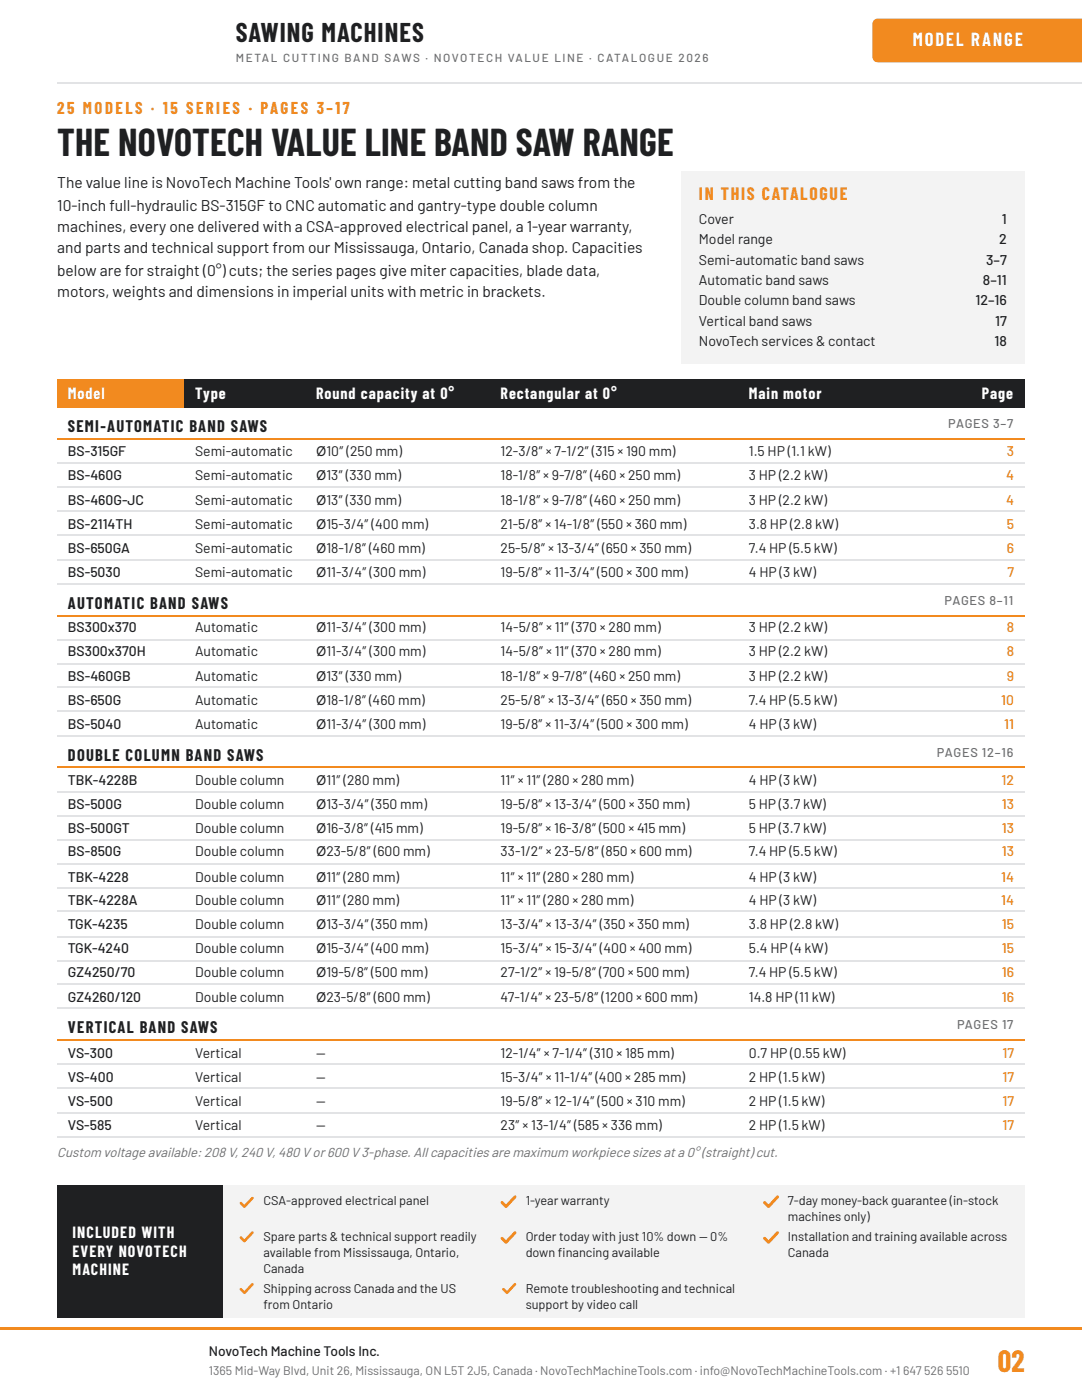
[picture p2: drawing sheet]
<svg xmlns="http://www.w3.org/2000/svg" width="216mm" height="279mm" viewBox="0 0 216 279" stroke-linecap="round" stroke-linejoin="round" font-family="sans-serif">
<defs><g id="words">
<text font-size="7.6" fill="#1f2022" x="11.4" y="31.2">THE NOVOTECH VALUE LINE BAND SAW RANGE</text>
<text font-size="6" fill="#f28a1f" x="199.1" y="273.8">02</text>
<text font-size="5.3" fill="#1f2022" x="47" y="8.5">SAWING MACHINES</text>
<text font-size="3.7" fill="#fff" x="182.1" y="9.3">MODEL RANGE</text>
<text font-size="3.5" fill="#f28a1f" x="139.5" y="40">IN THIS CATALOGUE</text>
<text font-size="3.3" fill="#f28a1f" x="11.4" y="22.8">25 MODELS · 15 SERIES · PAGES 3–17</text>
<g font-size="3.3" fill="#1f2022">
<text x="13.5" y="86.3">SEMI-AUTOMATIC BAND SAWS</text>
<text x="13.5" y="121.4">AUTOMATIC BAND SAWS</text>
<text x="13.5" y="151.9">DOUBLE COLUMN BAND SAWS</text>
<text x="13.5" y="206.1">VERTICAL BAND SAWS</text>
</g>
<g font-size="3.2" fill="#fff">
<text x="13.5" y="79.6">Model</text>
<text x="38.9" y="79.6">Type</text>
<text x="63.1" y="79.6">Round capacity at 0°</text>
<text x="99.9" y="79.6">Rectangular at 0°</text>
<text x="149.4" y="79.6">Main motor</text>
<text x="195.9" y="79.6">Page</text>
<text x="14.5" y="247.1">INCLUDED WITH</text>
<text x="14.5" y="250.8">EVERY NOVOTECH</text>
<text x="14.5" y="254.5">MACHINE</text>
</g>
<g font-size="3.1" fill="#1f2022">
<text x="11.4" y="37.6">The value line is NovoTech Machine Tools' own range: metal cutting band saws from the</text>
<text x="11.4" y="42.1">10-inch full-hydraulic BS-315GF to CNC automatic and gantry-type double column</text>
<text x="11.4" y="46.3">machines, every one delivered with a CSA-approved electrical panel, a 1-year warranty,</text>
<text x="11.4" y="50.5">and parts and technical support from our Mississauga, Ontario, Canada shop. Capacities</text>
<text x="11.4" y="55">below are for straight (0°) cuts; the series pages give miter capacities, blade data,</text>
<text x="11.4" y="59.3">motors, weights and dimensions in imperial units with metric in brackets.</text>
</g>
<g font-size="2.8" fill="#1f2022">
<text x="139.5" y="44.7">Cover</text>
<text x="199.9" y="44.7">1</text>
<text x="139.5" y="48.7">Model range</text>
<text x="139.5" y="52.9">Semi-automatic band saws</text>
<text x="196.8" y="52.9">3–7</text>
<text x="199.4" y="48.7">2</text>
<text x="139.5" y="56.9">Automatic band saws</text>
<text x="196.1" y="56.9">8–11</text>
<text x="139.5" y="60.9">Double column band saws</text>
<text x="139.5" y="65.1">Vertical band saws</text>
<text x="194.6" y="60.9">12–16</text>
<text x="198.6" y="65.1">17</text>
<text x="139.5" y="69.1">NovoTech services &amp; contact</text>
<text x="198.4" y="69.1">18</text>
<text x="13.5" y="91">BS-315GF</text>
<text x="13.5" y="95.8">BS-460G</text>
<text x="38.9" y="91">Semi-automatic</text>
<text x="38.9" y="95.8">Semi-automatic</text>
<text x="99.9" y="91">12-3/8″ × 7-1/2″ (315 × 190 mm)</text>
<text x="99.9" y="95.8">18-1/8″ × 9-7/8″ (460 × 250 mm)</text>
<text x="149.4" y="91">1.5 HP (1.1 kW)</text>
<text x="149.4" y="95.8">3 HP (2.2 kW)</text>
<text x="13.5" y="100.8">BS-460G-JC</text>
<text x="38.9" y="100.8">Semi-automatic</text>
<text x="99.9" y="100.8">18-1/8″ × 9-7/8″ (460 × 250 mm)</text>
<text x="149.4" y="100.8">3 HP (2.2 kW)</text>
<text x="13.5" y="105.6">BS-2114TH</text>
<text x="38.9" y="105.6">Semi-automatic</text>
<text x="99.9" y="105.6">21-5/8″ × 14-1/8″ (550 × 360 mm)</text>
<text x="149.4" y="105.6">3.8 HP (2.8 kW)</text>
<text x="13.5" y="110.3">BS-650GA</text>
<text x="38.9" y="110.3">Semi-automatic</text>
<text x="99.9" y="110.3">25-5/8″ × 13-3/4″ (650 × 350 mm)</text>
<text x="149.4" y="110.3">7.4 HP (5.5 kW)</text>
<text x="13.5" y="115.1">BS-5030</text>
<text x="38.9" y="115.1">Semi-automatic</text>
<text x="99.9" y="115.1">19-5/8″ × 11-3/4″ (500 × 300 mm)</text>
<text x="149.4" y="115.1">4 HP (3 kW)</text>
<text x="13.5" y="126.2">BS300x370</text>
<text x="13.5" y="131">BS300x370H</text>
<text x="38.9" y="126.2">Automatic</text>
<text x="38.9" y="131">Automatic</text>
<text x="99.9" y="126.2">14-5/8″ × 11″ (370 × 280 mm)</text>
<text x="99.9" y="131">14-5/8″ × 11″ (370 × 280 mm)</text>
<text x="149.4" y="126.2">3 HP (2.2 kW)</text>
<text x="149.4" y="131">3 HP (2.2 kW)</text>
<text x="13.5" y="136">BS-460GB</text>
<text x="38.9" y="136">Automatic</text>
<text x="99.9" y="136">18-1/8″ × 9-7/8″ (460 × 250 mm)</text>
<text x="149.4" y="136">3 HP (2.2 kW)</text>
<text x="13.5" y="140.8">BS-650G</text>
<text x="38.9" y="140.8">Automatic</text>
<text x="99.9" y="140.8">25-5/8″ × 13-3/4″ (650 × 350 mm)</text>
<text x="149.4" y="140.8">7.4 HP (5.5 kW)</text>
<text x="13.5" y="145.5">BS-5040</text>
<text x="38.9" y="145.5">Automatic</text>
<text x="99.9" y="145.5">19-5/8″ × 11-3/4″ (500 × 300 mm)</text>
<text x="149.4" y="145.5">4 HP (3 kW)</text>
<text x="13.5" y="156.6">TBK-4228B</text>
<text x="13.5" y="161.4">BS-500G</text>
<text x="38.9" y="156.6">Double column</text>
<text x="38.9" y="161.4">Double column</text>
<text x="99.9" y="156.6">11″ × 11″ (280 × 280 mm)</text>
<text x="99.9" y="161.4">19-5/8″ × 13-3/4″ (500 × 350 mm)</text>
<text x="149.4" y="156.6">4 HP (3 kW)</text>
<text x="149.4" y="161.4">5 HP (3.7 kW)</text>
<text x="13.5" y="166.2">BS-500GT</text>
<text x="38.9" y="166.2">Double column</text>
<text x="99.9" y="166.2">19-5/8″ × 16-3/8″ (500 × 415 mm)</text>
<text x="149.4" y="166.2">5 HP (3.7 kW)</text>
<text x="13.5" y="170.9">BS-850G</text>
<text x="38.9" y="170.9">Double column</text>
<text x="99.9" y="170.9">33-1/2″ × 23-5/8″ (850 × 600 mm)</text>
<text x="149.4" y="170.9">7.4 HP (5.5 kW)</text>
<text x="13.5" y="175.9">TBK-4228</text>
<text x="38.9" y="175.9">Double column</text>
<text x="99.9" y="175.9">11″ × 11″ (280 × 280 mm)</text>
<text x="149.4" y="175.9">4 HP (3 kW)</text>
<text x="13.5" y="180.7">TBK-4228A</text>
<text x="13.5" y="185.5">TGK-4235</text>
<text x="38.9" y="180.7">Double column</text>
<text x="38.9" y="185.5">Double column</text>
<text x="99.9" y="180.7">11″ × 11″ (280 × 280 mm)</text>
<text x="99.9" y="185.5">13-3/4″ × 13-3/4″ (350 × 350 mm)</text>
<text x="149.4" y="180.7">4 HP (3 kW)</text>
<text x="149.4" y="185.5">3.8 HP (2.8 kW)</text>
<text x="13.5" y="190.2">TGK-4240</text>
<text x="38.9" y="190.2">Double column</text>
<text x="99.9" y="190.2">15-3/4″ × 15-3/4″ (400 × 400 mm)</text>
<text x="149.4" y="190.2">5.4 HP (4 kW)</text>
<text x="13.5" y="195">GZ4250/70</text>
<text x="38.9" y="195">Double column</text>
<text x="99.9" y="195">27-1/2″ × 19-5/8″ (700 × 500 mm)</text>
<text x="149.4" y="195">7.4 HP (5.5 kW)</text>
<text x="13.5" y="200">GZ4260/120</text>
<text x="38.9" y="200">Double column</text>
<text x="99.9" y="200">47-1/4″ × 23-5/8″ (1200 × 600 mm)</text>
<text x="149.4" y="200">14.8 HP (11 kW)</text>
<text x="13.5" y="211.1">VS-300</text>
<text x="13.5" y="215.9">VS-400</text>
<text x="38.9" y="211.1">Vertical</text>
<text x="38.9" y="215.9">Vertical</text>
<text x="63.1" y="211.1">—</text>
<text x="63.1" y="215.9">—</text>
<text x="99.9" y="211.1">12-1/4″ × 7-1/4″ (310 × 185 mm)</text>
<text x="99.9" y="215.9">15-3/4″ × 11-1/4″ (400 × 285 mm)</text>
<text x="149.4" y="211.1">0.7 HP (0.55 kW)</text>
<text x="149.4" y="215.9">2 HP (1.5 kW)</text>
<text x="13.5" y="220.7">VS-500</text>
<text x="38.9" y="220.7">Vertical</text>
<text x="63.1" y="220.7">—</text>
<text x="99.9" y="220.7">19-5/8″ × 12-1/4″ (500 × 310 mm)</text>
<text x="149.4" y="220.7">2 HP (1.5 kW)</text>
<text x="13.5" y="225.4">VS-585</text>
<text x="38.9" y="225.4">Vertical</text>
<text x="63.1" y="225.4">—</text>
<text x="99.9" y="225.4">23″ × 13-1/4″ (585 × 336 mm)</text>
<text x="149.4" y="225.4">2 HP (1.5 kW)</text>
<text x="41.7" y="270.7">NovoTech Machine Tools Inc.</text>
</g>
<g font-size="2.8" fill="#f28a1f">
<text x="200.8" y="95.8">4</text>
<text x="200.9" y="91">3</text>
<text x="200.8" y="100.8">4</text>
<text x="200.9" y="105.6">5</text>
<text x="200.9" y="110.3">6</text>
<text x="201" y="115.1">7</text>
<text x="200.9" y="126.2">8</text>
<text x="200.9" y="131">8</text>
<text x="200.9" y="136">9</text>
<text x="199.8" y="140.8">10</text>
<text x="200.4" y="145.5">11</text>
<text x="199.9" y="156.6">12</text>
<text x="199.9" y="161.4">13</text>
<text x="199.9" y="166.2">13</text>
<text x="199.9" y="170.9">13</text>
<text x="199.8" y="175.9">14</text>
<text x="199.8" y="180.7">14</text>
<text x="199.9" y="185.5">15</text>
<text x="199.9" y="190.2">15</text>
<text x="199.9" y="195">16</text>
<text x="199.9" y="200">16</text>
<text x="200" y="211.1">17</text>
<text x="200" y="215.9">17</text>
<text x="200" y="220.7">17</text>
<text x="200" y="225.4">17</text>
</g>
<g font-size="2.7" fill="#1f2022">
<text x="63.1" y="91">Ø10″ (250 mm)</text>
<text x="63.1" y="95.8">Ø13″ (330 mm)</text>
<text x="63.1" y="100.8">Ø13″ (330 mm)</text>
<text x="63.1" y="105.6">Ø15-3/4″ (400 mm)</text>
<text x="63.1" y="110.3">Ø18-1/8″ (460 mm)</text>
<text x="63.1" y="115.1">Ø11-3/4″ (300 mm)</text>
<text x="63.1" y="126.2">Ø11-3/4″ (300 mm)</text>
<text x="63.1" y="131">Ø11-3/4″ (300 mm)</text>
<text x="63.1" y="136">Ø13″ (330 mm)</text>
<text x="63.1" y="140.8">Ø18-1/8″ (460 mm)</text>
<text x="63.1" y="145.5">Ø11-3/4″ (300 mm)</text>
<text x="63.1" y="156.6">Ø11″ (280 mm)</text>
<text x="63.1" y="161.4">Ø13-3/4″ (350 mm)</text>
<text x="63.1" y="166.2">Ø16-3/8″ (415 mm)</text>
<text x="63.1" y="170.9">Ø23-5/8″ (600 mm)</text>
<text x="63.1" y="175.9">Ø11″ (280 mm)</text>
<text x="63.1" y="180.7">Ø11″ (280 mm)</text>
<text x="63.1" y="185.5">Ø13-3/4″ (350 mm)</text>
<text x="63.1" y="190.2">Ø15-3/4″ (400 mm)</text>
<text x="63.1" y="195">Ø19-5/8″ (500 mm)</text>
<text x="63.1" y="200">Ø23-5/8″ (600 mm)</text>
</g>
<text font-size="2.7" fill="#6b6e73" x="11.4" y="231">Custom voltage available: 208 V, 240 V, 480 V or 600 V 3-phase. All capacities are maximum workpiece sizes at a 0° (straight) cut.</text>
<g font-size="2.5" fill="#6b6e73">
<text x="189.2" y="85.5">PAGES 3–7</text>
<text x="188.5" y="120.7">PAGES 8–11</text>
<text x="187" y="151.1">PAGES 12–16</text>
<text x="191" y="205.3">PAGES 17</text>
<text x="41.7" y="274.4">1365 Mid-Way Blvd, Unit 26, Mississauga, ON L5T 2J5, Canada · NovoTechMachineTools.com · info@NovoTechMachineTools.com · +1</text>
<text x="180.2" y="274.4">647</text>
<text x="184.4" y="274.4">526</text>
<text x="188.8" y="274.4">5510</text>
</g>
<g font-size="2.5" fill="#1f2022">
<text x="52.6" y="240.5">CSA-approved electrical panel</text>
<text x="104.9" y="240.5">1-year warranty</text>
<text x="157.2" y="240.5">7-day money-back guarantee (in-stock</text>
<text x="157.2" y="243.7">machines only)</text>
<text x="52.6" y="247.6">Spare parts &amp; technical support readily</text>
<text x="52.6" y="250.8">available from Mississauga, Ontario,</text>
<text x="104.9" y="247.6">Order today with just 10% down — 0%</text>
<text x="104.9" y="250.8">down fnancing available</text>
<text x="111.3" y="250.8">i</text>
<text x="157.2" y="247.6">Installation and training available across</text>
<text x="157.2" y="250.8">Canada</text>
<text x="52.6" y="254">Canada</text>
<text x="52.6" y="258">Shipping across Canada and the US</text>
<text x="104.9" y="258">Remote troubleshooting and technical</text>
<text x="52.6" y="261.1">from Ontario</text>
<text x="104.9" y="261.1">support by video call</text>
</g>
<text font-size="2.3" fill="#6b6e73" x="47" y="12.4">METAL CUTTING BAND SAWS · NOVOTECH VALUE LINE · CATALOGUE 2026</text>
</g></defs>
<path d="M11.4 75.7h25.4v5.8h-25.4z" fill="#f28a1f"/>
<g fill="#1f2022">
<path d="M36.8 75.7h24.1v5.8h-24.1z"/>
<path d="M60.9 75.7h37v5.8h-37z"/>
<path d="M97.9 75.7h49.5v5.8h-49.5z"/>
<path d="M147.4 75.7h36.7v5.8h-36.7z"/>
<path d="M184.1 75.7h20.4v5.8h-20.4z"/>
</g>
<g fill="#fff">
<path d="M11.4 81.5h172.7v6.1h-172.7z"/>
<path d="M184.1 81.5h20.4v6.1h-20.4z"/>
<path d="M11.4 116.4h172.7v6.4h-172.7z"/>
<path d="M184.1 116.4h20.4v6.4h-20.4z"/>
<path d="M11.4 146.8h172.7v6.4h-172.7z"/>
<path d="M184.1 146.8h20.4v6.4h-20.4z"/>
<path d="M11.4 201.3h172.7v6.4h-172.7z"/>
<path d="M184.1 201.3h20.4v6.4h-20.4z"/>
</g>
<path d="M11.4 87.7h193.1M11.4 122.9h193.1M11.4 153.1h193.1M11.4 207.6h193.1" fill="none" stroke="#f28a1f" stroke-width=".26"/>
<g fill="none" stroke="#e2e3e5" stroke-width=".26">
<path d="M11.4 92.5h193.1M11.4 97.2h193.1M11.4 102h193.1M11.4 106.8h193.1M11.4 111.8h193.1M11.4 116.5h193.1M11.4 127.7h193.1M11.4 132.4h193.1M11.4 137.2h193.1M11.4 141.9h193.1M11.4 147h193.1M11.4 158.1h193.1"/>
<path d="M11.4 162.9h193.1M11.4 167.6h193.1M11.4 172.4h193.1M11.4 177.1h193.1M11.4 181.9h193.1M11.4 186.9h193.1M11.4 191.7h193.1M11.4 196.5h193.1M11.4 201.2h193.1M11.4 212.3h193.1M11.4 217.1h193.1M11.4 222.1h193.1"/>
<path d="M11.4 226.9h193.1"/>
</g>
<g fill="#f3f3f3">
<path d="M136 34.1h68.5v38.4h-68.5z"/>
<path d="M11.4 236.5h193.1v26.5h-193.1z"/>
</g>
<path d="M0 264.8h215.9v.6h-215.9z" fill="#f28a1f"/>
<path d="M11.4 236.5h33v26.5h-33z" fill="#1f2022"/>
<path d="M11.4 16.5h204.5" fill="none" stroke="#e2e3e5" stroke-width=".26"/>
<path d="M174.4 4l.8-.3h40.7v8.7h-40.7a1.06 1.06 0 0 1-1.1-1v-6.6z" fill="#f28a1f"/>
<path d="M50.4 239.1l-1.6 1.7-.7-.7M50.4 246l-1.6 1.7-.7-.7M50.4 256.3l-1.6 1.7-.7-.7M102.8 256.3l-1.6 1.7-.8-.7" fill="none" stroke="#f28a1f" stroke-width=".52"/>
<path d="M102.8 238.9l-1.8 1.9-.8-.8M155.2 238.9l-1.8 1.9-.8-.8M102.8 246l-1.8 1.9-.8-.8M155.2 246l-1.8 1.9-.8-.8" fill="none" stroke="#f28a1f" stroke-width=".58"/>
<use href="#words"/>
</svg>
